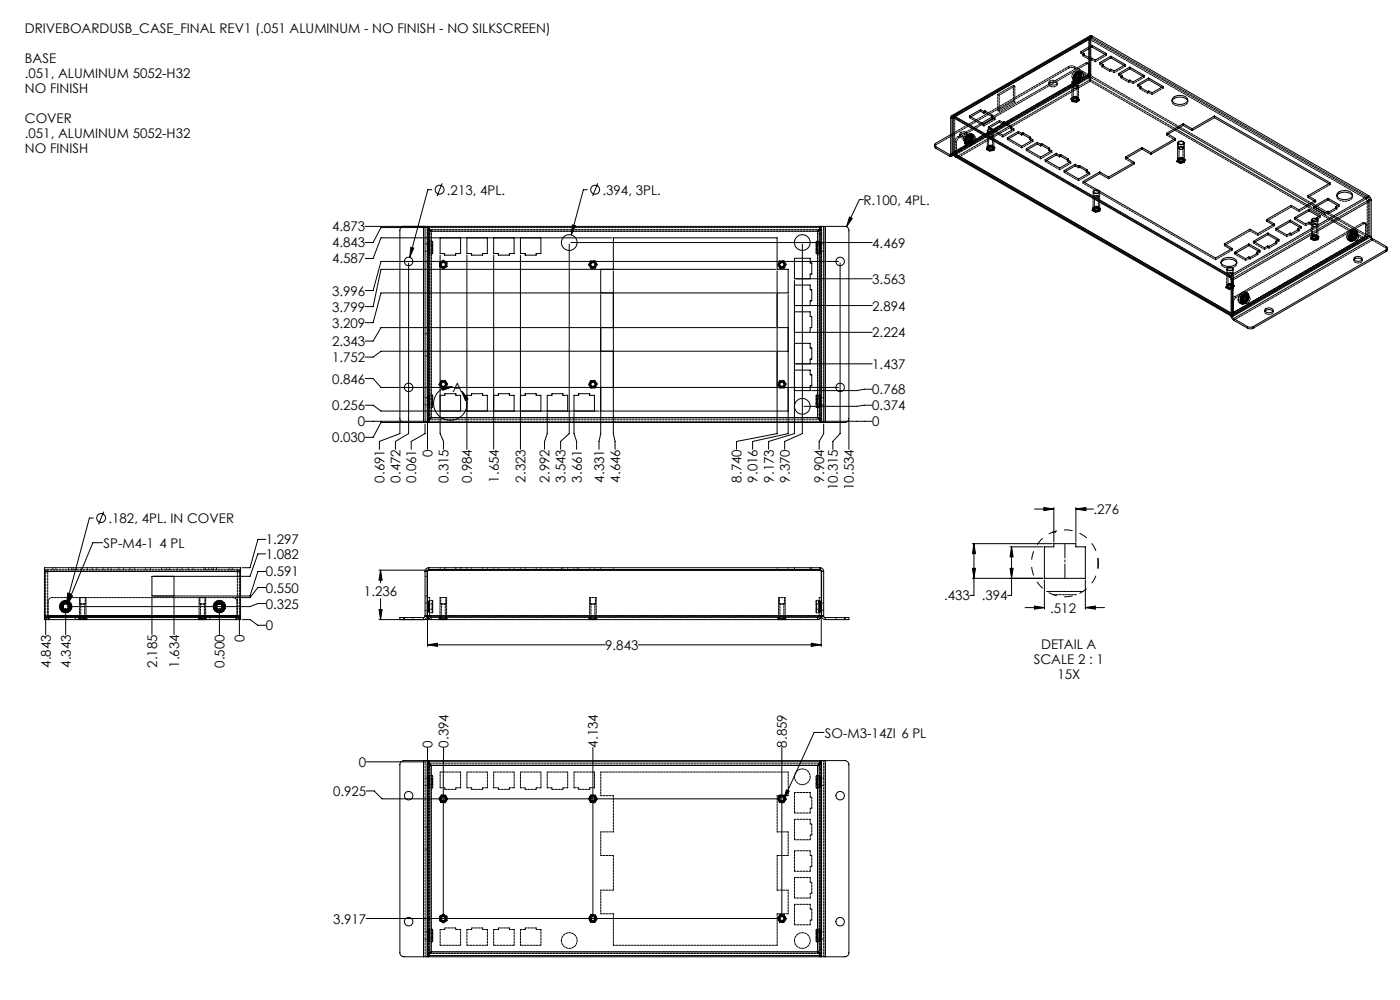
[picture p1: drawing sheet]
<svg xmlns="http://www.w3.org/2000/svg" width="889mm" height="635mm" viewBox="0 0 889 635" stroke-linecap="round" stroke-linejoin="round" font-family="sans-serif">
<defs><g id="words">
<g font-size="8.5">
<text x="16" y="21">DRIVEBOARDUSB_CASE_FINAL REV1 (.051 ALUMINUM - NO FINISH - NO SILKSCREEN)</text>
<text x="16" y="40">BASE</text>
<text x="16" y="50">.051, ALUMINUM 5052-H32</text>
<text x="16" y="59">NO FINISH</text>
<text x="16" y="78">COVER</text>
<text x="16" y="87">.051, ALUMINUM 5052-H32</text>
<text x="16" y="97">NO FINISH</text>
<text x="284" y="124">.213, 4PL.</text>
<text x="383" y="124">.394, 3PL.</text>
<text x="548" y="130">R.100, 4PL.</text>
<text x="211" y="147">4.873</text>
<text x="211" y="157">4.843</text>
<text x="554" y="157">4.469</text>
<text x="211" y="167">4.587</text>
<text x="554" y="180">3.563</text>
<text x="211" y="188">3.996</text>
<text x="211" y="198">3.799</text>
<text x="554" y="197">2.894</text>
<text x="211" y="208">3.209</text>
<text x="554" y="214">2.224</text>
<text x="211" y="220">2.343</text>
<text x="211" y="230">1.752</text>
<text x="554" y="234">1.437</text>
<text x="211" y="244">0.846</text>
<text x="287" y="249">A</text>
<text x="554" y="250">0.768</text>
<text x="211" y="261">0.256</text>
<text x="554" y="260">0.374</text>
<text x="227" y="271">0</text>
<text x="554" y="271">0</text>
<text x="211" y="281">0.030</text>
<text x="275" y="290" transform="rotate(-90 275 290)">0</text>
<text x="244" y="306" transform="rotate(-90 244 306)">0.691</text>
<text x="254" y="306" transform="rotate(-90 254 306)">0.472</text>
<text x="264" y="306" transform="rotate(-90 264 306)">0.061</text>
<text x="285" y="306" transform="rotate(-90 285 306)">0.315</text>
<text x="300" y="306" transform="rotate(-90 300 306)">0.984</text>
<text x="317" y="306" transform="rotate(-90 317 306)">1.654</text>
<text x="334" y="306" transform="rotate(-90 334 306)">2.323</text>
<text x="349" y="306" transform="rotate(-90 349 306)">2.992</text>
<text x="359" y="306" transform="rotate(-90 359 306)">3.543</text>
<text x="369" y="306" transform="rotate(-90 369 306)">3.661</text>
<text x="384" y="306" transform="rotate(-90 384 306)">4.331</text>
<text x="394" y="306" transform="rotate(-90 394 306)">4.646</text>
<text x="471" y="306" transform="rotate(-90 471 306)">8.740</text>
<text x="481" y="306" transform="rotate(-90 481 306)">9.016</text>
<text x="491" y="306" transform="rotate(-90 491 306)">9.173</text>
<text x="501" y="306" transform="rotate(-90 501 306)">9.370</text>
<text x="523" y="306" transform="rotate(-90 523 306)">9.904</text>
<text x="532" y="311" transform="rotate(-90 532 311)">10.315</text>
<text x="542" y="311" transform="rotate(-90 542 311)">10.534</text>
<text x="694" y="326">.276</text>
<text x="69" y="332">.182, 4PL. IN COVER</text>
<text x="66" y="348">SP-M4-1</text>
<text x="101" y="348">4 PL</text>
<text x="169" y="346">1.297</text>
<text x="169" y="355">1.082</text>
<text x="169" y="366">0.591</text>
<text x="169" y="376">0.550</text>
<text x="231" y="378">1.236</text>
<text x="600" y="381">.433</text>
<text x="623" y="381">.394</text>
<text x="169" y="386">0.325</text>
<text x="667" y="389">.512</text>
<text x="169" y="400">0</text>
<text x="155" y="408" transform="rotate(-90 155 408)">0</text>
<text x="384" y="413">9.843</text>
<text x="661" y="412">DETAIL A</text>
<text x="32" y="424" transform="rotate(-90 32 424)">4.843</text>
<text x="45" y="424" transform="rotate(-90 45 424)">4.343</text>
<text x="100" y="424" transform="rotate(-90 100 424)">2.185</text>
<text x="114" y="424" transform="rotate(-90 114 424)">1.634</text>
<text x="143" y="424" transform="rotate(-90 143 424)">0.500</text>
<text x="656" y="422">SCALE 2 : 1</text>
<text x="671" y="431">15X</text>
<text x="524" y="468">SO-M3-14ZI 6 PL</text>
<text x="275" y="475" transform="rotate(-90 275 475)">0</text>
<text x="285" y="475" transform="rotate(-90 285 475)">0.394</text>
<text x="380" y="475" transform="rotate(-90 380 475)">4.134</text>
<text x="500" y="475" transform="rotate(-90 500 475)">8.859</text>
<text x="228" y="487">0</text>
<text x="212" y="505">0.925</text>
<text x="212" y="586">3.917</text>
</g>
</g></defs>
<g fill="none" stroke="#000" stroke-width=".63">
<path d="M688 34v1M691 31v6M693 29l10 5-8 4-2-1-5-3M693 29l-7 4 2 1M693 30l9 5M693 29v1M693 30l-6 3M693 23h-1l-88 51M693 23l176 101M693 23l-88 51M705 36l10 5-8 4-2-1-5-3M705 36l-7 4 2 1"/>
<path d="M705 36v1M705 37l9 5M705 37l-6 3M700 41v1M712 48v1M717 43l10 5-7 4-3-1-5-3M717 43l-7 4 2 1M717 43v1M717 44l9 4M717 44l-6 3M724 55v1M729 50l10 5-7 4-3-1-5-3"/>
<path d="M729 50l-7 4 2 1M729 51l9 4M729 50v1M729 51l-6 3M604 75h1M604 75v23M605 75v23M605 74a1 1 0 0 0-1 0 1 1 0 0 0 0 1M605 75h.1M605 74l176 101M605 75l176 101M605 74v1"/>
<path d="M623 70l2 1M623 70l-7 4 9 5 7-4-2-1M623 70v1M623 71l-7 3M623 71l2 1M625 71v1M625 70l5 3v1M625 70v1M625 71l5 3M630 74v1h1M630 74l-7 4M630 75l-6 4"/>
<path d="M635 77l-7 4 9 5 7-4-2-1M635 77l2 1M635 78l2 1M635 77v1M635 78l-6 3M637 78v1M638 77l4 3v1M638 77l-1 1M638 77v1M638 78l4 3M638 78l-1 1M639 79l-7 4"/>
<path d="M744 64a6 6 0 0 1 10 0M745 62a6 6 0 0 1 9 1 6 6 0 0 1-9 2 2 2 0 0 1 0-3zM751 79l-10 6 5 3M751 79l6 3M751 80l-9 5M751 79v1M751 80l6 3M771 74l74 42-14 8M771 74l-14 8M771 74v1M771 75l73 42M771 75l-14 8"/>
<path d="M593 92v1l1 1M594 93l9 5M594 94l9 5M594 93v1M603 98v1M604 98h-1M604 86l-10 5a1.1 1.1 0 0 0-1 1 1.1 1.1 0 0 0 1 1M604 98h1M605 98a1 1 0 0 1-1 1 1 1 0 0 1-1 0M605 98l2 2 175 101M605 98h.1M605 98l177 102"/>
<path d="M606 98l-2 1M630 82l1 1M641 80l-7 4M642 81v1h1M647 83l-7 5 9 5 7-4-2-1M647 83l2 2M647 83v2M647 85l-6 3M647 85l2 1M649 85v1M649 84l5 3v1M649 84v1"/>
<path d="M649 85l5 3M654 88v1h1M659 90l-7 4 9 6 7-4-2-2M659 90l2 2M659 90v1M659 91l-6 4M659 91l2 2M661 92v1M662 91l5 3h-1M662 91l-1 1M662 91v1M662 92l4 3"/>
<path d="M662 92l-1 1M666 94v2h1M671 97l-7 4 9 6 7-4-2-2M671 97l2 2M671 97v1M671 98l-6 4M671 98l2 2M673 99v1M674 98l4 3M674 99l4 3M674 98l-1 1M674 98v1"/>
<path d="M674 99l-1 1M725 94l6 3M725 94l-10 6 5 3M725 94v1M725 95l-9 5M725 95l6 3M731 97v1M746 88l-15 9M746 88v1l-15 9M747 82l83 48M748 91v10a2.4 2.4 0 0 0 4 0v-10M748 90a1.9 1.9 0 0 1 2-1 1.9 1.9 0 0 1 2 2 1.9 1.9 0 0 1-3 1 1.9 1.9 0 0 1-1-2z"/>
<path d="M748 81l84 48M749 90a1.5 1.5 0 0 1 1 0 1.5 1.5 0 0 1 1 1 1.5 1.5 0 0 1-2 1 1.5 1.5 0 0 1 0-2zM757 82v1M281 116l-3 8M380 116l-4 8M678 101v1l1 1M683 104l-7 4 9 6 7-4-2-2M683 104l2 1M683 104v1M683 105l-6 4M683 105l2 2M685 105v2"/>
<path d="M686 105l5 3h-1M686 105h-1M686 105v1M686 106l4 3M686 106l-1 1M690 108v1l1 1M698 109l-10 6 84 49 10-6-5-3M698 109l6 3M698 109v1M698 110l-9 6M698 110l6 3M704 112v1"/>
<path d="M720 103l-16 9M720 103v1l-16 9M274 120h-2l-12 43M373 120h-3l-7 29M539 138l2 1-3 5zM548 127h-2l-8 17M697 121h1M804 139l5 3-10 6-5-3-17 10M804 139v1l4 3M819 140l-9 5 7 4 2-1h1l5-3h-1M819 140l7 4-2 1M819 140v1"/>
<path d="M831 124l4 3-10 6-5-3-16 9M831 124v1l4 3M831 133l-9 5 7 4 2-1h1l5-2-1-1M831 133l7 4-2 1M831 133v1M831 134l-8 5M831 134l6 3M833 140v1M835 132l7 3M836 139a1.3 1.3 0 0 0-2 0 1.3 1.3 0 0 0 0 1M836 139a1.9 1.9 0 0 0-2-1 1.9 1.9 0 0 0-1 2v1M836 138v1"/>
<path d="M843 126l-9 5 7 4 2-1h1l5-2-1-1M843 126l7 4-2 1M843 127l-8 5M843 126v1M843 127l6 4M848 131v1M849 124a6 6 0 0 1 10 0M850 122a6 6 0 0 1 9 2 5 5 0 0 1-8 2l-2-2zM869 124l2 3M869 124l-88 51M871 127l-88 51M871 127v23"/>
<path d="M256 144a2.5 2.5 0 0 0-2 2v120a2.5 2.5 0 0 0 2 2h13M261 157l2 1-3 5zM269 144h1M269 144h-37M269 144v124M270 144h2M270 144v124M271 144h-29l-5 10h-5M272 144h249M272 144v124M279 151v10h3v1h7v-1h3v-10M296 151v10h3v1h7v-1h3v-10"/>
<path d="M313 151v10h3v1h7v-1h3v-10M330 151v10h3v1h7v-1h3v-10M361 155v120l-5 5v5M362 154h192M363 143h2l-2 6zM388 151h-146l-5 13h-5M509 155v120l-11 5v5M521 144h2M521 144v124M523 144h1M523 144v124M524 144h13a2.5 2.5 0 0 1 2 2v120a2.5 2.5 0 0 1-2 2h-13"/>
<path d="M524 144v124M777 155v1l5 2M793 155l-9 5 7 4 2-1h1l5-2-1-1M793 155l7 4-2 1M793 155v1M793 156l-8 5M793 156l6 3M805 148l-9 5 7 4 2-1 1 1 5-3-1-1M805 148l7 4-2 1M805 149l-8 5M805 148v1M805 149l6 4"/>
<path d="M810 153v1M819 141l-8 5M819 141l6 3M824 145v1M861 149h1a2.3 2.3 0 0 1 1 2 2.3 2.3 0 0 1-3 2v-1zM861 149l-1 2M861 149v2l-1 1M862 149l-1 2-1 1M871 150v1M871 150l-88 51M871 151l9 6a1.1 1.1 0 0 1 1 1 1.1 1.1 0 0 1-1 1M871 151l-88 51"/>
<path d="M880 159l-84 48M880 159v1M880 160l-84 48M881 158v1l-1 1M259 167v108l-8 5v5M279 162v113l3 5v5M296 162v123M313 162v123M330 162v123M381 171v15M389 171v-20h104v20h7v15h-7M389 172v103l2 5v5"/>
<path d="M492 171h-250l-5 24h-5M493 172v103l-25 5v5M504 178v97l-16 5v5M514 177v-3h1v-7h-1v-3h-10v13h50M532 166h-290l-5 19h-5M533 167v108l-4 5v5M775 167a6 6 0 0 1 10 0M776 165a6 6 0 0 1 9 1 6 6 0 0 1-8 2 2 2 0 0 1-1-3zM781 175l2 3M781 176l1 1M781 175v1M782 177l1 1"/>
<path d="M782 177v24M783 178v23M798 160v1M860 165a4 4 0 0 1 5 0M860 164a3 3 0 0 1 5 1 3 3 0 0 1-5-1zM381 187v88l-1 5v5M492 186h-250l-5 19h-5M500 187v88l-22 5v5M504 198h10v3h1v7h-1v3h-10M504 194h50M504 181h10v3h1v7h-1v3M792 189h1a2.3 2.3 0 0 1 0 2 2.3 2.3 0 0 1-2 2v-2z"/>
<path d="M792 189l-1 2M792 189v1l-1 2M793 189v2l-2 1 1-1 1-2M803 198a4 4 0 0 1 5 0M803 196a3 3 0 0 1 5 1 3 3 0 0 1-5 0zM492 208h-250l-5 9h-5M493 208h7M504 218h10v3h1v7h-1v3M515 211h39M782 201v1l1 1M782 201h1M782 201h.1"/>
<path d="M783 201v1M783 202l9 5M783 202v1M783 203l9 5M792 207l2 1 2-1M792 208l2 1 2-1M792 207v1M796 207v1M492 223h-250l-5 4h-5M493 223h7M504 235h10v3h1v7h-1v3h-10M504 231h50"/>
<path d="M232 257h5l5 4h138M232 240h5l5 6h290M279 251h3v-1h7v1h3v10M281 246h6l-6 2zM287 246a11 11 0 0 0-11 12 11 11 0 0 0 15 7 11 11 0 0 0 2-17M293 248l4 5-1 1zM296 251h3v-1h7v1h3v10M313 251h3v-1h7v1h3v10M330 251h3v-1h7v1h3v10M496 246h1zM554 257l-10 1h-34M554 247h-5l-5 1h-29"/>
<path d="M232 268h39M254 267v8l-13 5v5M255 268h-13l-5 10h-5M269 268h1M270 268h2M270 269v6l-9 5v5M271 267v18M272 268h249M347 261v-10h3v-1h7v1h3v10M347 262v13l-1 5v5M364 261v-10h3v-1h7v1h3v10M364 262v13l2 5v5"/>
<path d="M381 261h119M521 268h2M521 268h33M523 268h1M523 269v6l-3 5v5M539 267v18M59 329h-2l-15 54M66 325l-3 8M657 323h12M663 322l6 1-6 1zM669 322v22M683 323l7-1v2z"/>
<path d="M683 322v22M683 323h11M65 345h-6l-16 39M169 352h-5l-5 14h-63v12h63l5-15h5M169 343h-5l-5 18h-5M617 345h51M618 345l1 7h-1zM618 345v33h-2M641 347h21M642 347l1 7h-2zM642 347v31h-2M663 347h6v-2h14v2h6v20h-26z"/>
<path d="M697 355v6M28 363v-2h125v2M28 363h125M28 363v28M43 377h2l-3 6zM44 378h2l-3 6zM96 379v24M110 379v24M110 366v12M153 363v28M169 373h-5l-5 6h-10M241 362h30"/>
<path d="M242 362l1 6h-2zM242 362v8M270 363v28M270 363h1M271 363v28M272 361a2.4 2.4 0 0 0-2 2M272 362l-1 1M272 361h249M272 361v1M272 362h249M521 361a2.3 2.3 0 0 1 2 2M521 362l1 1"/>
<path d="M521 361v1M522 363h1M522 363v28M523 363v28M617 367h45M618 361h1l-1 6zM641 361h2l-1 6zM663 368v19M689 368v19M28 392h3M28 392v1h3M28 391v1"/>
<path d="M28 391h125M29 392v11M31 393h119M31 392h119M31 392v1M42 386v17M139 386v17M150 392h3M150 392v1M152 392v11M153 392v1h-3M153 391v1"/>
<path d="M154 393h5l5 4h5M169 383h-5l-5 2h-116M241 387h2l-1 6zM241 393h32M242 380v13M254 392h2v1h-2zM256 392h13M270 391l-1 1M270 391h1M271 391a2.3 2.3 0 0 1-2 2v-1M271 392v18M271 391v-28l1-1h248l1 1v28"/>
<path d="M271 391l3 2M271 391l1 2h2M271 391h.1M271 391h250M274 393h245M521 392v18M521 391l-2 2M521 391v2h-2M521 391h.1M522 391a2.3 2.3 0 0 0 2 2M522 391h1M523 391l1 1"/>
<path d="M524 393h13M524 392v1M524 392h13M537 392h2v1h-2M537 392v1M651 386h12M657 385l6 1-6 1zM689 386l7-1v2zM689 386h12M271 409l7-1v2zM271 409h113M405 409h116"/>
<path d="M515 408l6 1-6 1zM271 475v10l3 1M282 475l-1 107M376 475v107M496 475v107M523 465h-6l-19 43M233 484h37M269 483h-13a2.5 2.5 0 0 0-2 3v119a2.6 2.6 0 0 0 2 3h13M269 483h2M269 483v125M271 483h1M271 483v125"/>
<path d="M271 485l3 1M271 485v120M271 485h2M272 483v1M272 485h.1M272 483h249M273 485l1 1M274 486h.1M274 486v118M274 486h245M519 486h.1M519 486v118"/>
<path d="M520 485h1M521 483h1M521 483v1M521 485h.1M521 485l-2 1M521 484v1l-2 1M521 484l-2 2M521 484h-250l3 2M521 485v120M522 483h2M522 483v125M524 483h13a2.5 2.5 0 0 1 2 3v119a2.6 2.6 0 0 1-2 3h-13"/>
<path d="M524 483v125M233 502h5l5 5h252M280 505h3l1 2-1 3h-3l-1-3zM375 505h3l1 2-1 3h-3l-1-3zM495 505h3l1 2-1 3h-3l-1-3zM499 502h2l-3 6zM233 583h262M279 582l2-2 3 2v3l-3 1-2-1zM375 581h3l1 2-1 3h-3l-1-3zM495 581h3l1 2-1 3h-3l-1-3zM269 608h2M271 608h1"/>
<path d="M271 607h250M271 605h2M272 605h.1M272 607v1M272 608h249M274 604h.1M274 604l-3 3M274 604l-3 1v2M274 604l-3 1M274 604l-1 1M274 604h245M519 604h.1"/>
<path d="M519 604l2 3M519 604l2 1v2M519 604l2 1M519 604l1 1M520 605h1M521 608h1M521 605h.1M521 607v1M522 608h2"/>
<circle cx="279" cy="120" r="2.8"/>
<circle cx="378" cy="120" r="2.8"/>
<circle cx="361" cy="154" r="5"/>
<circle cx="509" cy="154" r="5"/>
<circle cx="259" cy="166" r="2.7"/>
<circle cx="533" cy="166" r="2.7"/>
<circle cx="259" cy="246" r="2.7"/>
<circle cx="509" cy="258" r="5"/>
<circle cx="533" cy="246" r="2.7"/>
<circle cx="64" cy="329" r="2.8"/>
<circle cx="42" cy="385" r="1.6"/>
<circle cx="42" cy="385" r="2"/>
<circle cx="42" cy="385" r="2.3"/>
<circle cx="139" cy="385" r="2"/>
<circle cx="139" cy="385" r="1.6"/>
<circle cx="139" cy="385" r="2.3"/>
<circle cx="259" cy="505" r="2.7"/>
<circle cx="281" cy="507" r="2.1"/>
<circle cx="281" cy="507" r="1.3"/>
<circle cx="376" cy="507" r="2.1"/>
<circle cx="376" cy="507" r="1.3"/>
<circle cx="496" cy="507" r="1.3"/>
<circle cx="496" cy="507" r="2.1"/>
<circle cx="533" cy="505" r="2.7"/>
<circle cx="259" cy="585" r="2.7"/>
<circle cx="281" cy="583" r="2.1"/>
<circle cx="281" cy="583" r="1.3"/>
<circle cx="376" cy="583" r="2.1"/>
<circle cx="376" cy="583" r="1.2"/>
<circle cx="496" cy="583" r="1.2"/>
<circle cx="496" cy="583" r="2.1"/>
<circle cx="533" cy="585" r="2.7"/>
</g>
<path d="M676 345v22" fill="none" stroke="#000" stroke-width=".63" stroke-dasharray="15.2 1.3 1.3 1.3" stroke-dashoffset="6.1"/>
<g fill="#000">
<path d="M281 246h6l-6 2zM293 248l4 5-1 1z"/>
<path d="M44 378h2l-3 6zM499 502h2l-3 6z"/>
<path d="M515 408l6 1-6 1zM271 409l7-1v2zM241 387h2l-1 6zM242 362l1 6h-2zM261 157l-1 6 3-5zM363 143v6l2-6zM539 138l-1 6 3-5zM43 377l-1 6 3-6zM657 385l6 1-6 1zM689 386l7-1v2zM683 323l7-1v2zM663 322l6 1-6 1zM642 347l1 7h-2zM641 361h2l-1 6zM618 345l1 7h-1zM618 361h1l-1 6z"/>
</g>
<g fill="none" stroke="#000" stroke-width=".63" stroke-dasharray="1.3 .6" stroke-dashoffset=".6">
<path d="M688 35l5 3M692 24v-1M634 60l9-6M682 49v1a2.3 2.3 0 0 1-1-3 2.3 2.3 0 0 1 2-2l1 1v2l-2 1M683 50a2.3 2.3 0 0 1-1-2 2.3 2.3 0 0 1 2-2l1 1v1l-2 2M686 47a2.5 2.5 0 0 1-1 3 2.5 2.5 0 0 1-3 0 3 3 0 0 1 3-4l1 1M692 48v-23M692 48v4M700 42l5 3M712 49l5 3M724 56l5 3M606 75v23"/>
<path d="M635 60l9-5M643 64l-9 6M644 65l-9 6M609 100h-2M613 89a2.3 2.3 0 0 1-1-2 2.3 2.3 0 0 1 2-2l1 1v1l-2 2M614 90a2.3 2.3 0 0 1-1-3 2.3 2.3 0 0 1 2-1l1 1-2 3M615 86a2.6 2.6 0 0 1 2 3 2.6 2.6 0 0 1-3 2 2.5 2.5 0 0 1-1-3 2.5 2.5 0 0 1 2-2M688 116l84 49M820 131l5 3M844 136l5-3M270 160h1M271 155h-1"/>
<path d="M271 146v-2M271 146h2M271 160h2M273 146v-2M273 149h-2M273 154h-2M520 146h2M520 160h2M520 146v-2M522 146v-2M522 149h-2M522 154h-2"/>
<path d="M522 160h1M523 155h-1M794 147l5 2M806 158l5-3M820 149l5-2M832 142l5-2M858 151v1a2.4 2.4 0 0 0 3 0 2.4 2.4 0 0 0 1-3l-1-1a2.4 2.4 0 0 0-2 0 2.4 2.4 0 0 0-1 3M858 151l1 1h1M866 152l3-2M868 150v-23M869 150v-23M782 177v23"/>
<path d="M783 177v23M794 165l5-3M782 199l85-48M783 200l-1-1M791 191l2-2-1-1a2.8 2.8 0 0 0-3 1 2.8 2.8 0 0 0 0 3l2-1M271 212h-1M783 200l84-48M271 226h-1M270 257h1M271 252h-1M271 258h2M272 255v-2"/>
<path d="M272 257v-2M273 252h-2M520 258h2M522 252h-2M522 257h1M523 252h-1M271 266v2M271 263h2M273 266v2M273 266h-2M520 263h2M520 266v2"/>
<path d="M522 266v2M522 266h-2M30 363h-1M30 362h-1M34 360v2M36 362v-2M44 362v-2M46 362v-2M47 362v-2M49 362v-2M52 362v-2M56 362v-2"/>
<path d="M59 362v-2M62 362v-2M66 362v-2M69 362v-2M71 362v-2M76 362v-2M79 362v-2M83 362v-2M86 362v-2M93 362v-2M96 362v-2M103 362v-2"/>
<path d="M106 362v-2M108 362v-2M113 362v-2M116 362v-2M120 362v-2M123 362v-2M130 362v-2M131 362v-2M131 379h-4M133 362v-2M135 362v-2M136 362v-2"/>
<path d="M138 360v2M146 362v-2M148 362v-2M151 363h1M151 362h1M270 363h1M271 366h-1M271 378h-1M271 379h2M272 362v-2M279 362v-2M282 362v-2"/>
<path d="M289 362v-2M292 362v-2M296 362v-2M299 362v-2M306 362v-2M309 362v-2M313 362v-2M316 362v-2M323 362v-2M326 362v-2M330 362v-2M333 362v-2"/>
<path d="M340 362v-2M343 362v-2M347 362v-2M350 362v-2M356 360v2M357 362v-2M360 362v-2M364 362v-2M366 362v-2M367 362v-2M374 362v-2M377 362v-2"/>
<path d="M381 362v-2M389 362v-2M493 362v-2M500 362v-2M504 362v-2M504 360v2M514 362v-2M515 362v-2M520 379h2M521 360v2M522 363h1M688 376h-23"/>
<path d="M29 391h1M31 393v-1M38 385a4 4 0 0 0 5 4 4 4 0 0 0 1-7 4 4 0 0 0-6 2v1M48 392v1M50 392v1M53 393v-1M55 393v-1M126 392v1M128 392v1M131 393h-4M131 393v-1M133 393v-1"/>
<path d="M139 381a4 4 0 0 0-3 6 4 4 0 0 0 6 1 4 4 0 0 0-2-7h-1M150 392v1M151 391h1M256 393v-1M257 392v1M262 393v-1M269 392v1M270 387h1M271 391h-1M271 383h-1M271 382h2M271 388h2"/>
<path d="M273 391h-2M273 382h-2M274 392v1M279 392v1M283 393h1M284 393v-1M374 392v1M378 393h1M379 393v-1M494 392v1M498 393h1M499 393v-1"/>
<path d="M519 382v7M519 393v-1M520 382h2M520 388h2M522 391h-2M522 382h-2M522 387h1M523 391h-1M523 383h-1M524 393v-1M531 392v1M536 393v-1"/>
<path d="M537 392v1M270 499h1M271 494h-1M271 488h2M271 499h2M273 485v-1M273 494h-2M274 496v-4M520 488h2M520 499h2M520 485v-1M521 497v1"/>
<path d="M522 494h-2M522 499h1M523 494h-1M274 500v-4M493 505v23M271 539h-1M271 525h-1M389 528v-23M270 596h1M271 592h-1M271 597h2M273 591h-2"/>
<path d="M520 597h2M522 591h-2M522 596h1M523 592h-1M273 605v2M273 603h-2M520 605v2M522 603h-2"/>
</g>
<g fill="none" stroke="#000" stroke-width=".63" stroke-dasharray="1.3 .6">
<path d="M688 35h.1M681 52v11M681 52v3M681 50h1M681 51h1M682 50h.1M682 50v1M682 50h-1M682 49h.1M682 51h.1M682 51h-1M682 48h.1"/>
<path d="M682 48v-1M682 47v1M682 47h1M682 52h.1M682 52v-1M682 48v1M682 51v1M682 52l1-1M682 48l1-1M682 52h1M683 47h.1M683 52h-1"/>
<path d="M683 52h.1M683 47l-1 1M683 51v1M683 50h.1M683 51h.1M683 47v-1M683 52v-1M683 47h1M683 52h1M683 46l1 1M683 46v1M683 51l1 1"/>
<path d="M684 52h-1M684 47h-1M684 52h.1M684 46h.1M684 51h.1M684 51h1M684 55v-3M684 45l1 1M684 45h1M685 45v1M685 51h-1M685 47h.1"/>
<path d="M685 46h.1M685 46l-1-1M685 51h.1M685 46v-1M685 45h.1M685 51v-1M685 46h1M685 50h1M685 51l1-1M685 53l1-1M685 46l1-1M685 45l1 1"/>
<path d="M686 47l-1-1M686 46l-1-1M686 50h.1M686 46v-1M686 47h.1M686 48a2.4 2.4 0 0 1-1 2 2.4 2.4 0 0 1-3 0 3 3 0 0 1 3-4l1 2M686 45l-1 1M686 45v1M686 50v-1M686 46h.1M686 49h.1M686 45h.1"/>
<path d="M686 50h-1M686 49v1M686 48a2.4 2.4 0 0 1-1 2 2.4 2.4 0 0 1-2 0 3 3 0 0 1 3-3v1M686 49h1M686 46h1M686 46v1M686 48h.1M686 46l1 1M686 48h1M686 48v1M686 49v-1M686 47h1"/>
<path d="M686 47l1 1M686 47l1-1M687 47h.1M687 48v1M687 46h-1M687 49l-1-1M687 47l-1-1M687 48h.1M687 48l-1-1M687 46v1M687 47v1M687 47h-1"/>
<path d="M687 48v-1M688 48h.1M700 42h.1M712 49h.1M724 56h.1M680 63h.1M681 63h.1M681 65v-1M682 62h.1M683 65h.1M685 62h.1M685 63h.1"/>
<path d="M685 63v-11M685 64v-1M612 89l1 1M612 90l1 1M613 89v1M613 90h.1M613 90l-1-1M613 88v1M613 91h.1M613 90v1M613 89h.1M613 89v-1"/>
<path d="M613 91l-1-1M613 88h.1M613 88v-1M613 87h.1M613 87h1M613 92h.1M613 92v-1M613 91v1M613 87v1M613 92l1-1M614 87h.1M614 91l-1 1"/>
<path d="M614 91v1M614 87h-1M614 91h.1M614 90h.1M614 86h.1M614 92h.1M614 92v-1M614 92h-1M614 86v1M614 86h1M614 92l1-1M614 91l1 1"/>
<path d="M614 91h1M615 92h-1M615 86l-1 1M615 91v1M615 86h.1M615 92h.1M615 92l-1-1M615 86h1a2.5 2.5 0 0 1 1 3 2.5 2.5 0 0 1-3 2 2.4 2.4 0 0 1-1-3 2.4 2.4 0 0 1 2-2M615 91h.1M615 86h1a2.5 2.5 0 0 1 1 3 2.5 2.5 0 0 1-2 2 2.4 2.4 0 0 1-2-3 2.4 2.4 0 0 1 2-2M615 91h1M615 85h1"/>
<path d="M616 85h.1M616 91h-1M616 86h.1M616 85v1M616 85h-1M616 91h.1M616 91v-1M616 86v-1M616 90h.1M616 90v1M616 86h1M616 90h1"/>
<path d="M616 90l1-1M616 92h1M616 85l1 1M616 85h1M617 86l-1-1M617 90h.1M617 86v-1M617 87v-1M617 85l-1 1M617 85h.1M617 89v1M617 89h.1"/>
<path d="M617 86h.1M617 89v-1M617 85v1M617 89l-1 1M617 90v-1M617 89h1M617 86h1M617 88h.1M617 88l1 1M617 87h1M617 86l1 1M618 86h-1"/>
<path d="M618 89l-1-1M618 86v1M618 87v1M618 87h-1M618 87h.1M618 87l-1-1M618 88v-1M619 88h.1M626 95h.1M627 83v11M627 94h.1M627 93h.1"/>
<path d="M627 83v3M628 96h.1M629 82h1M630 93h.1M631 86v-3M631 83a2 2 0 0 1-2 1 2 2 0 0 1-2-1l2-1M631 94h.1M631 95h.1M631 94v-11M632 94h.1M748 91v3M752 94v-3"/>
<path d="M747 103v-1M748 101h.1M748 102h.1M748 101v1M749 104v-1M751 101v-1M752 102v-1M752 103h.1M752 101h.1M752 102h.1M753 102v-1M694 134v-1"/>
<path d="M694 122v10M694 133h.1M694 132h.1M694 132v1M695 122v3M696 135v-1M697 121h.1M697 132v-1M698 125v-3M698 121a2 2 0 0 1-2 2 2 2 0 0 1-2-1l3-1M698 133v-1M698 134h.1"/>
<path d="M698 132v-10M698 133h.1M699 133v-1M833 140v3M836 139h.1M848 132h.1M272 160h.1M272 159h.1M272 155h.1M272 156v-1M272 158h1M272 158h.1"/>
<path d="M272 157h1M272 157h.1M272 158v-1M272 156h1M272 157v-1M272 155h1M272 159h1M272 160h1M272 154h1M272 155v-1M272 154h.1M272 153h1"/>
<path d="M272 154v-1M273 155h-1M274 147h.1M275 159h.1M275 154l-1-1M275 155v1M518 159h.1M518 156v-1M519 153l-1 1M519 147h.1M520 160h1M521 157h-1"/>
<path d="M521 158h-1M521 157v1M521 157h.1M521 156h-1M521 156v1M521 156h.1M521 159h-1M521 159h.1M521 155h-1M521 155h.1M521 160h-1M521 160h.1"/>
<path d="M521 154h-1M521 154h.1M521 153h-1M521 153v1M521 155v1M810 154h.1M824 146h.1M832 152v-1M833 151h.1M833 150h.1M833 150v1M834 153v-1"/>
<path d="M834 141l2-1v-1M835 150v-1M836 143v-3M837 151v-1M837 152h.1M837 150v-10M837 151h.1M855 150v1M857 151v1M857 150v1M857 152h.1M857 152v-1"/>
<path d="M857 151h.1M857 151v-1M857 149v1M857 149h.1M857 150v-1M857 150h.1M857 152v1M857 153h1M857 150l1-1M857 153v-1M857 153h.1M857 151h1a2.2 2.2 0 0 0 2 0 2.2 2.2 0 0 0 1-2v-1a2.2 2.2 0 0 0-3 0 2.2 2.2 0 0 0-1 3"/>
<path d="M857 149l1-1M857 148v1M858 148h.1M858 149h-1M858 151a2.2 2.2 0 0 0 2 0 2.2 2.2 0 0 0 1-2v-1a2.2 2.2 0 0 0-2 0 2.2 2.2 0 0 0-1 3M858 153h.1M858 149h.1M858 148v1M858 148h-1M858 153h-1M858 149v-1M858 151v1"/>
<path d="M858 152h.1M858 146h.1M858 153h1M858 148l1-1M858 148v-1M858 148h1M859 153h.1M859 153h-1M859 147h-1M859 152h.1M859 147l-1 1M859 147h.1"/>
<path d="M859 148v-1M859 152v1M859 147h1M859 153h1M859 153v-1M859 147l1-1M860 147h.1M860 147h-1M860 153h-1M860 153l-1-1M860 152h.1M860 146v1"/>
<path d="M860 147v-1M860 146h.1M860 147l1-1M860 147h1M860 148a2.2 2.2 0 0 0-1 2 2.2 2.2 0 0 0 1 2M860 147v1M860 151h1M861 146v1M861 146l-1 1M861 151h-1M861 151h.1M861 148h-1"/>
<path d="M861 147h.1M861 147v-1M861 148h.1M861 146h.1M861 151v-1M861 150v1M861 147h1M861 149v1M861 150h.1M861 148h1M861 150v-1M861 149h1"/>
<path d="M862 148v-1M862 150h.1M862 150l-1-1M862 147l-1 1M862 150l-1 1M862 150h-1M862 148h.1M862 148h-1M862 147h-1M862 149h.1M862 149h-1M862 147v1"/>
<path d="M862 147h.1M272 161h1M272 161v-1M272 161h.1M274 161h1M518 161h1M521 161h-1M521 160v1M521 161h.1M779 171v10M779 171v3M783 174v-3"/>
<path d="M798 161h.1M778 183v-1M779 182h.1M779 181h.1M779 181v1M780 184v-1M782 181v-1M783 182v-1M783 183h.1M783 181v-10M783 182h.1M784 182v-1"/>
<path d="M786 190h.1M788 191h.1M788 192h.1M788 192v-1M788 190h.1M788 193l1-1M788 193v-1M788 189h.1M788 192v1M788 189l1-1M788 193h1M788 189h1"/>
<path d="M789 193l-1-1M789 192v1M789 192h-1M789 188l-1 1M789 193h.1M789 193h-1M789 188h.1M789 191v1M789 193v-1M789 189v-1M789 192h.1M789 186h.1"/>
<path d="M789 188h1M789 193h1M790 188h-1M790 187h.1M790 193h.1M790 192l-1 1M790 192h.1M790 193h-1M790 193v-1M790 192h1M790 186l1 1M791 192h-1"/>
<path d="M791 192h.1M791 187h.1M791 187l-1-1M791 186h-1M791 187v-1M791 191l1-2v-1a2.6 2.6 0 0 0-3 1 2.6 2.6 0 0 0 0 3l2-1M791 192l1-1M791 186v1M791 192v-1M791 188a2.2 2.2 0 0 0-1 2 2.2 2.2 0 0 0 1 2M791 186l1 1M791 186h.1"/>
<path d="M791 187l1-1M792 191h-1M792 187v-1M792 187h-1M792 187l-1-1M792 191h.1M792 188h.1M792 191v-1M792 191l-1 1M792 186v1M792 186h-1M792 187h.1"/>
<path d="M792 186h.1M792 188v-1M792 190v1M792 190h.1M792 187h1M792 189h1M792 188h1M793 187v1M793 187h-1M793 187h.1M793 189h.1M793 189h-1"/>
<path d="M793 187l-1 1M793 188h.1M793 188h-1M793 188v-1M782 201h.1M782 200v1M782 200h.1M272 257h.1M272 253h.1M272 257v-1M272 252h.1M272 254h1"/>
<path d="M272 254h.1M272 255h1M272 255v-1M272 255h.1M272 256h1M272 256v-1M272 253h1M272 257h1M272 252h1M272 258h1M272 258v-1M272 251h1"/>
<path d="M272 252v-1M272 258h.1M272 251h.1M272 259h1M272 259v-1M273 252h-1M274 259l1-1M275 256v1M275 251h-1M275 253h.1M518 258l1 1M518 257v-1"/>
<path d="M518 253h.1M519 251h-1M520 257h1M521 254h-1M521 255h-1M521 254v1M521 256h-1M521 255v1M521 255h.1M521 256h.1M521 253h-1M521 253h.1"/>
<path d="M521 257h-1M521 257h.1M521 252h-1M521 252h.1M521 258h-1M521 258h.1M521 251h-1M521 251v1M521 259h-1M521 258v1M521 251h.1M521 256v1"/>
<path d="M274 265h.1M519 265h.1M127 379h-1M292 360h.1M292 362h.1M31 391h.1M50 393h.1M51 393h.1M51 383v1M52 393h.1M53 393h.1M54 384v-1"/>
<path d="M54 393h.1M54 383h-3M55 393h.1M126 393h.1M127 393h.1M127 393h-1M127 383v1M127 383h.1M127 384h.1M128 393h.1M129 393h.1M130 384v-1"/>
<path d="M131 393h.1M150 391h.1M271 391h.1M272 388h.1M272 387h.1M272 383h.1M272 382h.1M272 384v-1M272 385h1M272 384h1M272 385v-1M272 385h.1"/>
<path d="M272 386h1M272 386v-1M272 386h.1M272 383h1M272 387h1M272 388h1M272 382h1M272 383v-1M272 389h1M272 389v-1M272 381h1M272 382v-1"/>
<path d="M272 389h.1M273 383h-1M274 389h1M275 387h.1M275 382l-1-1M275 383v1M279 393h.1M280 393h.1M280 383v1M281 393h.1M283 384v-1M283 393h.1"/>
<path d="M283 383h-3M284 393h.1M374 393h.1M375 393h.1M375 383v1M378 384v-1M378 393h.1M378 383h-3M379 393h.1M494 393h.1M495 393h.1M495 383v1"/>
<path d="M498 384v-1M498 393h.1M498 383h-3M499 393h.1M518 382h.1M518 389v-7M518 389h1M518 387h.1M518 384v-1M519 381v1M519 381l-1 1M520 388h1"/>
<path d="M521 385h-1M521 386h-1M521 384h-1M521 387h-1M521 383h-1M521 388h-1M521 382h-1M521 389h-1M521 381h-1M521 384v1M521 385v1M521 385h.1"/>
<path d="M521 386h.1M521 383v1M521 387h.1M521 383h.1M521 388h.1M521 388v1M521 382h.1M521 389h.1M521 381v1M521 382v1M522 391h.1M272 499h.1"/>
<path d="M272 498h.1M272 494h.1M272 495v-1M272 497h1M272 496h1M272 497v-1M272 497h.1M272 495h1M272 496v-1M272 496h.1M272 494h1M272 498h1"/>
<path d="M272 499h1M272 493h1M272 494v-1M272 500h1M272 500v-1M272 493h.1M273 485h.1M273 494h-1M275 498h.1M275 493l-1-1M275 494v1M518 498h.1"/>
<path d="M518 495v-1M519 492l-1 1M520 485h.1M520 499h1M521 496h-1M521 496h.1M521 497h-1M521 497h.1M521 496v1M521 498h-1M521 497v1M521 495h-1"/>
<path d="M521 495h.1M521 499h-1M521 498v1M521 494h-1M521 494h.1M521 499h.1M521 493h-1M521 500h-1M521 499v1M521 493h.1M521 500h.1M521 498h.1"/>
<path d="M521 494v1M272 500h.1M274 500h1M289 501h-7M306 501h-7M323 501h-7M340 501h-7M357 501h-7M374 501h-7M500 505h-7M515 506v7M518 500h1"/>
<path d="M493 528h7M515 523v7M500 543h-7M515 543v7M493 565h7M515 560v7M515 577v7M272 597h.1M272 596h.1M272 592h.1M272 591h.1M272 595h1"/>
<path d="M272 595h.1M272 594h1M272 595v-1M272 593h1M272 594v-1M272 593h.1M272 596h1M272 592h1M272 597h1M272 591h1M272 598h1M272 598v-1"/>
<path d="M272 590h1M272 591v-1M272 592v-1M273 592h-1M274 598h1M275 596h.1M275 590h-1M275 592h.1M282 589h7M289 590h3M299 589h7M316 589h7"/>
<path d="M333 589h7M500 580h-7M518 598h1M518 596h.1M518 592h.1M519 598h.1M519 590h-1M520 597h1M521 594h-1M521 595h-1M521 594v1M521 594h.1"/>
<path d="M521 593h-1M521 593v1M521 593h.1M521 596h-1M521 596h.1M521 592h-1M521 592h.1M521 597h-1M521 597h.1M521 591h-1M521 591h.1M521 598h-1"/>
<path d="M521 597v1M521 590h-1M521 590v1M521 598h.1M521 591v1M273 605h.1M520 605h.1"/>
</g>
<g fill="none" stroke="#000" stroke-width=".63" stroke-dasharray="1.3 .6" stroke-dashoffset="-.1">
<path d="M692 52l-1-4M606 97l3 3M609 100l83-48M752 101a2.4 2.4 0 0 0-4 0M836 139h1a1.9 1.9 0 0 1-1 2 1.9 1.9 0 0 1-3 0M271 144l3 3M272 160v-5M272 159v-3M275 159v-3M275 154v7M518 156v3M519 147h-245"/>
<path d="M519 147l3-3M521 156v3M521 155v5M866 151l-84 48M870 150l1 3M518 161v-7M275 251v7M495 242a2.1 2.1 0 0 1 3 1 2.1 2.1 0 0 1-1 3M518 253v3M521 253v3M521 252v5M274 265l-3 3"/>
<path d="M519 265h-245M522 268l-3-3M151 363v28M152 363v28M684 378h-15M29 391v-28M30 391v-28M31 391v-9M150 391v-9M272 388v-6M272 387v-3M273 391v-9"/>
<path d="M275 387v-3M275 382v7M518 384v3M519 392h-245M520 391h-247M520 391v-9M521 384v3M521 382v6M272 499v-5M272 498v-3M275 498v-3M279 490h13"/>
<path d="M296 490h13M313 490h13M330 490h13M347 490h13M364 490h13M519 486h-245M504 516v-13M518 500v-7M504 533v-13M504 553v-13M504 570v-13M272 597v-6"/>
<path d="M272 596v-4M275 596v-4M275 590v8M504 587v-13M518 598v-8M518 592v4M521 592v4M521 591v6M292 600h-13M309 600h-13M326 600h-13M343 600h-13"/>
<path d="M519 604h-245"/>
</g>
<g fill="none" stroke="#000" stroke-width=".63" stroke-dasharray="1.3 .6" stroke-dashoffset=".4">
<path d="M686 34l2 1M688 35h.1M693 38h.1M695 39l8-4M682 55v8M682 53l2-1a1.5 1.5 0 0 0-1-1 1.5 1.5 0 0 0-2 1l1 1M684 55a1 1 0 0 1-1 1 1 1 0 0 1-1-1h2M684 55a1.5 1.5 0 0 1-1 1 1.5 1.5 0 0 1-2-1h3M685 48v1l-2 1a1.9 1.9 0 0 1 0-2 1.9 1.9 0 0 1 2-1v1M687 49l-1 2h-1a1.9 1.9 0 0 1 0-2 1.9 1.9 0 0 1 2-1v1M691 48a1 1 0 0 0 1 0 1 1 0 0 0 1-1M691 48l1 3"/>
<path d="M698 41l2 1M700 42h.1M705 45h.1M705 45l3 1M708 46l7-4M710 48l2 1M712 49h.1M717 52h.1M717 52l3 1M720 53l7-4M722 55l2 1M724 56h.1"/>
<path d="M729 59h.1M729 59l3 1M630 75v-1M630 74h.1M684 63a1 1 0 0 1-1 1 1 1 0 0 1-1-1h2M684 63v-8M684 62l1 1a1.9 1.9 0 0 1-2 1 1.9 1.9 0 0 1-2-1l1-1h2M684 62h1a1.9 1.9 0 0 1-2 2 1.9 1.9 0 0 1-2-2h1h2M732 60l7-4M594 92l85-49M615 87v-1a1.9 1.9 0 0 1 1 3 1.9 1.9 0 0 1-3 1l1-2 1-1M617 88a1.9 1.9 0 0 1 1 2 1.9 1.9 0 0 1-3 1l1-2 1-1"/>
<path d="M625 80l7-4M626 95l2 1M628 86v8M629 84h1a1.3 1.3 0 0 0-1-2 1.3 1.3 0 0 0-1 1l1 1M629 86h1a1 1 0 0 1-1 1 1 1 0 0 1-1-1h1M629 94h1a1 1 0 0 1-1 1 1 1 0 0 1-1-1h1M629 85l1 1a1.3 1.3 0 0 1-1 1 1.3 1.3 0 0 1-1-1l1-1M629 93h2a1.9 1.9 0 0 1-2 2 1.9 1.9 0 0 1-2-1v-1h2M630 94v-8M632 94l-2-1M633 83l-26 15M637 87l7-4"/>
<path d="M641 80l51-29M642 82v-1M642 81h.1M649 94l7-4M654 89v-1M654 88h.1M666 96l1-1M667 95h-1M749 94v8M750 93l1 1a1 1 0 0 1-1 1 1 1 0 0 1-1-1l1-1M750 93l1 1a1.3 1.3 0 0 1-1 1 1.3 1.3 0 0 1-1-2h1M661 101l7-4"/>
<path d="M673 108l7-4M678 102h1M679 102h-1M685 115l7-4M690 109h1M691 109h-1M747 102l2 1M747 103l2 1M750 101l1 1a1 1 0 0 1-1 1 1 1 0 0 1-1-1l1-1M750 101h2a1.9 1.9 0 0 1-2 2 1.9 1.9 0 0 1-2-1v-1h2M750 100l2 1a1.9 1.9 0 0 1-2 2 1.9 1.9 0 0 1-2-1v-1l2-1M751 102v-8"/>
<path d="M753 101l-2-1M753 102l-2-1M694 133l2 1M694 134l2 1M695 125v8M696 123l2-1a1.3 1.3 0 0 0-2-1 1.3 1.3 0 0 0-1 1l1 1M696 124l1 1a1 1 0 0 1-1 1 1 1 0 0 1-1-1l1-1M696 132l1 1a1 1 0 0 1-1 1 1 1 0 0 1-1-1l1-1M697 124l1 1a1.3 1.3 0 0 1-2 1 1.3 1.3 0 0 1-1-1l2-1M697 132h1a1.9 1.9 0 0 1-2 2 1.9 1.9 0 0 1-2-1l1-1h2M697 131l1 1a1.9 1.9 0 0 1-2 2 1.9 1.9 0 0 1-2-1l1-1 2-1M697 133v-8"/>
<path d="M699 132l-2-1M699 133l-2-1M822 139l7 4M834 132l7 4M835 131l-3-2M836 139l2-1M837 140l-1-1M841 136l2-1M843 135l1 1M848 132l2-1M849 133l-1-1M867 126l-175-101"/>
<path d="M868 126l-175-102M274 147l-3-1M520 149v114M522 149v114M796 154l7 4M803 158l2-1M805 157l1 1M810 154l2-1M810 146l7 4M811 155l-1-1M817 150l2-1M819 149h1"/>
<path d="M824 146l2-1M825 147l-1-1M829 143l2-1M831 142h1M832 151l2 1M832 152l2 1M834 143v8M834 140v1M835 142l1 1a1 1 0 0 1-1 1 1 1 0 0 1-1-1l1-1M835 150l1 1a1 1 0 0 1-1 1 1 1 0 0 1-1-1l1-1M835 142h1a1.3 1.3 0 0 1-1 2 1.4 1.4 0 0 1-2-2h2M835 150h1a1.9 1.9 0 0 1-1 2 1.9 1.9 0 0 1-2-1v-1h2"/>
<path d="M835 149l1 1a1.9 1.9 0 0 1-1 2 1.9 1.9 0 0 1-2-1v-1l2-1M836 151v-8M837 150l-2-1M837 151l-2-1M856 150a1.9 1.9 0 0 0 3-1 1.9 1.9 0 0 0-1-2l-1 1-1 2M865 142l-81 46M866 151l2-1M866 142l-81 47M869 150h-1M281 170a1.8 1.8 0 0 0 2-3 1.6 1.6 0 0 0-3 0 1.6 1.6 0 0 0 1 3M377 169a1.6 1.6 0 0 0 0-2 1.6 1.6 0 0 0-2 1 1.6 1.6 0 0 0 2 2v-1M497 169a1.6 1.6 0 0 0 0-2 1.6 1.6 0 0 0-2 1 1.6 1.6 0 0 0 2 2v-1"/>
<path d="M780 174v8M781 172l1-1a1.3 1.3 0 0 0-1-1 1.3 1.3 0 0 0-1 1l1 1M781 173l1 1a1 1 0 0 1-1 1 1 1 0 0 1-1-1l1-1M781 173l1 1a1.3 1.3 0 0 1-1 1 1.3 1.3 0 0 1-1-2h1M781 176l-175-101M782 175l-175-101M784 161l7 4M791 165l2-1M793 164l1 1M798 161l2-1M799 162l-1-1M778 182l2 1"/>
<path d="M778 183l2 1M781 181l1 1a1 1 0 0 1-1 1 1 1 0 0 1-1-1l1-1M781 181h2a1.9 1.9 0 0 1-2 2 1.9 1.9 0 0 1-2-1v-1h2M781 180l2 1a1.9 1.9 0 0 1-2 2 1.9 1.9 0 0 1-2-1v-1l2-1M782 182v-8M784 181l-2-1M784 182l-2-1M789 190l1-3a1.9 1.9 0 0 0-2 1 1.9 1.9 0 0 0 0 3l1-1M282 245a1.6 1.6 0 0 0 0-2 1.6 1.6 0 0 0-2 1 1.6 1.6 0 0 0 2 2v-1M377 245a1.6 1.6 0 0 0 0-2 1.6 1.6 0 0 0-2 1 1.6 1.6 0 0 0 2 2v-1M497 246a2.1 2.1 0 0 0 1-3 2.1 2.1 0 0 0-3 0 2.1 2.1 0 0 0 1 3M497 245a1.6 1.6 0 0 0 0-2 1.6 1.6 0 0 0-2 1 1.6 1.6 0 0 0 2 2v-1"/>
<path d="M519 256v3M271 263v-114M273 263v-114M670 338l1-1M55 379h-5M148 379h-115M284 379h-5M379 379h-5M499 379h-5M31 393v-2M39 385a2.5 2.5 0 0 0 4 2 2.5 2.5 0 0 0 0-4 2.5 2.5 0 0 0-4 1v1M55 393h-5"/>
<path d="M126 393h3M129 393h2M130 384h-3M139 383a2.5 2.5 0 0 0-2 3 2.5 2.5 0 0 0 4 1 2.5 2.5 0 0 0-1-4h-1M284 393h-5M379 393h-5M499 393h-5M522 391h-251M292 490v10M309 490v10M326 490v10M343 490v10"/>
<path d="M360 490v10M377 490v10M518 495v2M521 495v2M522 485h-251M279 500v-10M281 509a1.6 1.6 0 0 0 2-1 1.6 1.6 0 0 0-2-2 1.6 1.6 0 0 0-1 2l1 1M296 500v-10M313 500v-10M330 500v-10M347 500v-10M364 500v-10"/>
<path d="M376 509a1.6 1.6 0 0 0 2-1 1.6 1.6 0 0 0-2-2 1.6 1.6 0 0 0-1 2l1 1M389 505h-8M496 509a1.6 1.6 0 0 0 2-1 1.6 1.6 0 0 0-2-2 1.6 1.6 0 0 0-1 2l1 1M504 503h10M514 516h-10M381 528h8M504 520h10M514 533h-10M389 543h-8M504 540h10M504 557h10M514 553h-10"/>
<path d="M381 565h8M504 574h10M514 570h-10M281 585a1.6 1.6 0 0 0 2-2 1.6 1.6 0 0 0-3-1 1.6 1.6 0 0 0 1 3M292 590v10M309 590v10M326 590v10M343 590v10M376 585a1.6 1.6 0 0 0 2-1 1.6 1.6 0 0 0-2-2 1.6 1.6 0 0 0-1 2l1 1M389 580h-8M496 585a1.6 1.6 0 0 0 2-1 1.6 1.6 0 0 0-2-2 1.6 1.6 0 0 0-1 2l1 1M514 587h-10"/>
<path d="M279 600v-10M296 600v-10M313 600v-10M330 600v-10M522 605h-251"/>
</g>
<g fill="none" stroke="#000" stroke-width=".63" stroke-dasharray="1.3 .6" stroke-dashoffset=".3">
<path d="M689 40a1.1 1.1 0 0 1 2 0 1.1 1.1 0 0 1 0 1M693 24l-88 51M693 38l2 1M643 54v10M644 55v10M681 50l1-1M681 51l1-1M682 50v-1M682 51v-1M682 49v-1M682 50h.1M682 49v1"/>
<path d="M682 50v1M682 42l9 5M682 43l9 5M683 47h.1M683 46h1M684 47v-1M684 46h-1M684 52v-1M684 46v1M684 46v-1M684 51v1M684 46l1-1"/>
<path d="M684 45v1M684 51h1M685 46h-1M685 51h.1M685 51h-1M685 48v1l-2 1a1.5 1.5 0 0 1 0-2 1.5 1.5 0 0 1 2-1v1M685 50v1M686 50l-1 1M686 48h1M686 47h1M686 49h.1M687 47h.1"/>
<path d="M687 49h-1M687 47h-1M687 48h-1M687 49l-1 1-1 1a1.5 1.5 0 0 1 0-2 1.5 1.5 0 0 1 2-1v1M687 48h.1M692 42a1.1 1.1 0 0 0 0-2 1.1 1.1 0 0 0-2 1M692 50v1M604 75l88-51M605 75l88-51M606 75h-1M630 75l60-34M634 70v-10"/>
<path d="M635 71v-11M603 99l88-51M603 98l89-51M604 98l88-51M606 97l85-49M609 99l25-15M612 89h1M612 90h1M613 90v-1M613 91v-1M613 88h.1M613 90h.1"/>
<path d="M613 89h.1M613 89v-1M613 89v1M614 87v-1M614 86h1M615 86h.1M615 86h-1M615 92v-1M615 87a1.5 1.5 0 0 1 1 2 1.5 1.5 0 0 1-2 0v-1l1-1M615 86v-1M615 91v1M615 86l1-1"/>
<path d="M615 85v1M615 91h1M616 85l-1 1M616 91h.1M616 91h-1M616 90h.1M616 88h1a1.5 1.5 0 0 1 0 2 1.5 1.5 0 0 1-2 0l1-1v-1M617 90l-1 1M617 88l1-1M617 87l1-1M617 88v1M617 88h1"/>
<path d="M618 87h.1M618 89h-1M618 86l-1 1M618 87l-1 1M271 149v-3M271 146l3 1M272 156v-1M272 159v-1M272 155h.1M272 160v-1M273 146v3M519 147l3-1"/>
<path d="M520 149v-3M521 158v1M521 155v1M521 159v1M521 154v1M521 160h.1M522 146v3M522 146l-3 1M857 151h.1M857 150h.1M857 150a1.5 1.5 0 0 0 2-1 1.5 1.5 0 0 0-1-2v1l-1 2M857 152v-1"/>
<path d="M857 151v-1M857 151v1M857 150v1M857 149h.1M858 149l-1 1M858 148h.1M858 147v1M859 153h.1M859 147h.1M859 148v-1M859 153l1-1M860 153v-1"/>
<path d="M860 152h-1M860 146l-1 1M860 152v1M860 146v1M860 152v-1M860 151v1M860 152l1-1M861 151l-1 1M861 150h.1M861 151l1-1M861 149h1M862 149v-1"/>
<path d="M862 150v-1M862 149v-1a2.4 2.4 0 0 0-3 0 2.4 2.4 0 0 0-1 3M862 149h-1M862 148l-1 1M862 149v1M862 148v1M865 142a1.1 1.1 0 0 1 2-1 1.1 1.1 0 0 1 0 2M868 151l-85 48M868 143a1.1 1.1 0 0 0-1-1 1.1 1.1 0 0 0-1 0M871 153l9 5M781 176l88-51M782 177l88-50"/>
<path d="M782 199h.1M782 199l85-49M788 191v-1M788 191v1M788 190v-1M788 190v1M788 189v1M789 188h.1M789 188l1-1M789 190l1-2a1.5 1.5 0 0 0-2 0 1.5 1.5 0 0 0 1 2M790 188v-1M790 187l-1 1"/>
<path d="M790 193v-1M790 187v-1M790 193l1-1M790 187h1M790 192v1M790 186v1M791 192l-1 1M791 186l-1 1M791 192h.1M791 191v1M792 191h.1M792 190l1-1"/>
<path d="M792 189l1-1M793 189l-1 1M793 188v-1M793 189v-1M793 188l-1 1M793 188v1M782 201l88-51M782 201v-1M783 203l88-50M272 254v-1M272 257v-1M272 253v-1"/>
<path d="M272 257h.1M521 253v1M521 256v1M521 252v1M521 257v1M521 252h.1M269 268v-124M271 268v-124M271 266v-3M271 266l3-1M272 268v-124M273 263v3"/>
<path d="M274 265l-3 1M519 265l3 1M520 266v-3M521 268v-124M522 263v3M522 268v-124M524 268v-124M153 362h-125M153 363h-125M273 379v3M29 391h-1M38 385v-1"/>
<path d="M38 386h1M38 385h.1M38 386v-1M38 385l1-1M38 384l1-1M38 385v1M38 387h1M38 383l1 1M38 384h1M38 384h.1M38 387l1-1M39 386l-1 1"/>
<path d="M39 384l-1 1M39 386h-1M39 387h.1M39 384h-1M39 386v1M39 383h.1M39 383h1M39 383l-1 1M39 387v1M39 383h-1M39 388h1M39 387h-1"/>
<path d="M39 388v-1M40 383v-1M40 383h-1M40 388v1M40 382l-1 1M40 382h.1M40 388h-1M40 382v1M40 389l1-1M40 382h1M40 388h.1M40 389v-1"/>
<path d="M41 388v1M41 382h-1M41 382h.1M41 388h-1M41 388l-1 1M41 389h1M41 381v1M41 382h1M41 389v-1M41 389l1-1M41 382l1-1M42 382h.1"/>
<path d="M42 388l-1 1M42 389h.1M42 382l-1-1M42 388l1 1M42 389h-1M42 382h-1M42 381l1 1M42 382h1M42 389v-1M42 389l1-1M42 381v1M43 382h.1"/>
<path d="M43 389v-1M43 389h-1M43 388l-1 1M43 388v1M43 382l-1-1M43 388h1M43 382h-1M43 382l1 1M43 388h.1M43 389l1-1M43 382h1M44 388h.1"/>
<path d="M44 383h.1M44 388h-1M44 382h-1M44 382v1M44 383v-1M44 383h1M44 383l1 1M44 387v1M44 388v-1M44 387h1M45 388h-1M45 387v1"/>
<path d="M45 384v-1M45 384v1M45 386v1M45 383h-1M45 384h.1M45 386v-1M45 386h.1M45 383v1M45 387h-1M45 385v-1M45 385v1M45 387v-1"/>
<path d="M45 385h.1M45 387h.1M54 384h-3M136 385h.1M136 386h.1M136 384h.1M136 385v1M136 385v-1M136 386v-1M136 384v1M136 387v-1M136 387h1"/>
<path d="M136 383v1M136 384l1-1M136 383h1M136 386v1M136 384v-1M136 387h.1M136 388v-1M137 387v1M137 388h.1M137 383h-1M137 383h.1M137 387h-1"/>
<path d="M137 383v-1M137 388v-1M137 382h1M137 382v1M137 388h-1M137 388l1 1M137 383l1-1M137 388h1M138 382h.1M138 389v-1M138 382h-1M138 388h-1"/>
<path d="M138 382h1M138 388v1M138 388l1 1M138 388h.1M138 389l1-1M139 382v-1M139 382h-1M139 381l-1 1M139 389h.1M139 382h.1M139 389l-1-1M139 381l1 1"/>
<path d="M139 389h-1M139 388l1 1M139 382h1M139 388v1M139 389h1M140 382h-1M140 382h.1M140 389v-1M140 389h-1M140 389l-1-1M140 381l-1 1M140 388l1 1"/>
<path d="M140 388v1M140 382h1M140 382v-1M141 382h-1M141 382h.1M141 389v-1M141 389l-1-1M141 388h-1M141 382v1M141 388h1M141 388v1M141 388h.1"/>
<path d="M141 383h1M141 383v-1M142 388v-1M142 388h-1M142 387h.1M142 383h.1M142 387v1M142 383l1 1M142 383l-1-1M142 387h1M142 383h-1M142 384v-1"/>
<path d="M142 386h1M142 386l1 1M142 384l1 1M142 387v-1M142 384h1M143 384v-1M143 386h.1M143 387h-1M143 384h-1M143 385h.1M143 385v1M143 384v1"/>
<path d="M143 383h-1M143 387v-1M143 384h.1M143 386v-1M143 386h-1M143 385l-1-1M143 385v-1M150 391v2M153 391h-125M153 391h-1M272 384v-1M272 387v-1"/>
<path d="M272 383h.1M272 388v-1M274 392l-3-1M283 384h-3M378 384h-3M498 384h-3M520 382v-3M521 384h.1M521 386v1M521 383h.1M521 387v1M521 382v1"/>
<path d="M522 391l-3 1M269 483v125M270 483v125M272 483v125M272 495h.1M272 498v-1M272 494h.1M272 499v-1M521 495v1M521 498h.1M521 494v1M521 499h.1"/>
<path d="M521 493v1M521 483v125M523 483v125M524 483v125M272 596v-1M272 593v-1M272 597v-1M272 592v-1M521 595v1M521 592v1M521 596v1M521 591v1"/>
<path d="M521 597h.1"/>
</g>
<g fill="none" stroke="#000" stroke-width=".63" stroke-dasharray="1.3 .6" stroke-dashoffset=".8">
<path d="M692 51v-2M607 98l2 1M627 93l-1 2M631 95l1-1M748 101l-1 1M748 101l-1 2M752 103l1-2M752 103l1-1M694 132v1M694 132v2M698 134l1-2M698 134l1-1"/>
<path d="M274 153h-1M520 153h-1M833 150l-1 1M833 150l-1 2M837 152v-2M837 152v-1M867 150l-1 1M273 161h1M281 166a2.1 2.1 0 0 1 2 3 2.1 2.1 0 0 1-3 0 2.1 2.1 0 0 1 1-3M375 166a2.2 2.2 0 0 1 4 2 2.1 2.1 0 0 1-3 2 2.1 2.1 0 0 1-1-3v-1M495 166a2.2 2.2 0 0 1 4 2 2.1 2.1 0 0 1-3 2 2.1 2.1 0 0 1-1-3v-1M519 161h1"/>
<path d="M779 181l-1 1M779 181l-1 2M783 183l1-2M783 183l1-1M272 255v-2M272 256v-1M273 259h1M274 251h-1M275 255v-2M275 256v-1M280 242a2.2 2.2 0 0 1 4 2 2.1 2.1 0 0 1-3 2 2.1 2.1 0 0 1-1-3v-1M375 242a2.2 2.2 0 0 1 4 2 2.1 2.1 0 0 1-3 2 2.1 2.1 0 0 1-1-3v-1"/>
<path d="M519 259h1M520 251h-1M30 391l1 1M150 392l1-1M273 391l1 1M273 389h1M274 381h-1M279 393h1M374 393h1M494 393h1M519 389h1M519 392l1-1"/>
<path d="M520 381h-1M274 492h-1M500 490v15M520 492h-1M521 497v2M273 500h1M381 505v-15M519 500h1M500 528v15M381 543v-15M500 565v15M273 598h1"/>
<path d="M274 590h-1M381 580v-15M519 598h1M520 590h-1"/>
</g>
<g fill="none" stroke="#000" stroke-width=".63" stroke-dasharray="1.3 .6" stroke-dashoffset=".2">
<path d="M693 24l176 101M683 51a5 5 0 0 1 4-5 5 5 0 0 1-3 7l-1-2M683 51a1.9 1.9 0 0 0 2 2 1.9 1.9 0 0 0 2-2l1-2a2 2 0 0 0 0-3 2 2 0 0 0-3 1l-2 4M687 47a5 5 0 0 1-5 5 5 5 0 0 1 4-7l1 2M681 64l2 1M681 65h2M685 62h-3M604 85l75-43M606 98l86-50M609 99l-3-1M615 85a2 2 0 0 1 3 1 2 2 0 0 1 0 2 3 3 0 0 1-5 3l-1-1 1-2 2-3M616 92a2 2 0 0 1-2 0 2 2 0 0 1 0-3 3 3 0 0 1 5-3v2v2l-3 2"/>
<path d="M617 92a4 4 0 0 0 1-6 4 4 0 0 0-3 6h2M628 96l3-1M630 93h-3M741 86l5 3M715 101l5 3M749 104l3-1M749 103h3M751 100l-3 1M751 101h-3M696 134h2M696 135l2-1M697 131l-3 1"/>
<path d="M697 132h-3M825 134l11-6M799 149l10-6M804 140l16-9M834 152h3M834 153l3-1M835 149l-2 1M835 150h-2M856 151v1a2 2 0 0 0 2 1 2 2 0 0 0 2-1 4 4 0 0 0 1-6l-3 1-2 4M858 151v1h2M860 148a4 4 0 0 1-4 4 4 4 0 0 1 4-6v2M861 148v-1a2 2 0 0 0-2-2 2 2 0 0 0-2 2 4 4 0 0 0 0 6l1-1 2-1 1-3"/>
<path d="M861 149v-1h-1l-2 3M279 167v2M279 169l2 2M281 171l3-2M281 165l-2 2M284 169v-2M284 167l-3-2M374 168l1 2M375 166l-1 2M375 170h3M378 166h-3M378 170l1-2"/>
<path d="M379 168l-1-2M494 168l1 2M495 166l-1 2M495 170h3M498 166h-3M498 170l1-2M499 168l-1-2M772 165l10-6M780 183h3M780 184l3-1M782 180l-3 1M782 181h-3"/>
<path d="M788 187a2 2 0 0 1 3-1 2 2 0 0 1 0 3l-1 1a2.1 2.1 0 0 1-3 2 2.1 2.1 0 0 1 0-4l1-1M788 186a3 3 0 0 0 0 6 5 5 0 0 0 3-7h-1l-2 1M791 192a3 3 0 0 0 0-6 5 5 0 0 0-3 7h2l1-1M272 255v-3M272 257v-2M279 244l1 2M280 242l-1 2M280 246h3M283 242h-3M283 246l1-2M284 244l-1-2M374 244l1 2"/>
<path d="M375 242l-1 2M375 246h3M378 242h-3M378 246l1-2M379 244l-1-2M494 244l1 2M495 242l-1 2M495 246h3M496 246l-1-1-1-1 1-2M498 242h-3M498 246l1-2M499 244l-1-2"/>
<path d="M51 393h3M280 393h3M375 393h3M495 393h3M381 490h119M504 493a5 5 0 0 1 8-4 5 5 0 0 1 1 8 5 5 0 0 1-8-3l-1-1M521 494v3M356 597a5 5 0 0 1 8-4 5 5 0 0 1 1 8 5 5 0 0 1-8-3l-1-1M493 580v20M504 597a5 5 0 0 1 8-4 5 5 0 0 1 1 8 5 5 0 0 1-8-3l-1-1M389 600v-20"/>
</g>
<g fill="none" stroke="#000" stroke-width=".63" stroke-dasharray="1.3 .6" stroke-dashoffset=".5">
<path d="M686 34v-1M687 33l-1 1M688 35v-1M691 25h1M692 24h1M692 25l1-1M693 24l-1 1M693 38v-1M693 24h.1M693 24v-1M695 39v-1M703 35v-1"/>
<path d="M703 35h-1M644 55l-1-1M666 53v1M667 51l-1 1a2.6 2.6 0 0 0 2 2 2.6 2.6 0 0 0 3-1 2.5 2.5 0 0 0-2-2 2.5 2.5 0 0 0-2 0M667 52l-1 1a2.6 2.6 0 0 0 2 2 2.6 2.6 0 0 0 3-1 2.5 2.5 0 0 0-2-2 2.5 2.5 0 0 0-2 0M671 54v-1M679 42v1M681 50h1M682 50l1 1M682 43v-1M683 46a2.5 2.5 0 0 0-2 2 2.5 2.5 0 0 0 2 3 3 3 0 0 0 2-5h-2M684 46a2.5 2.5 0 0 0-2 3 2.5 2.5 0 0 0 2 2 3 3 0 0 0 1-5h-1"/>
<path d="M684 46h-1M686 46h-1M690 41l-1-1M691 47h1M691 47v1M691 41l1 1M691 48l1 1M691 48v-11M692 40h-1M692 47v-23M692 52v-1M692 48h-1"/>
<path d="M693 47v-23M693 47h-1M698 41v-1M699 40l-1 1M700 42v-1M705 45v-1M708 46v-1M710 48v-1M711 47l-1 1M712 49v-1M715 42v-1M715 42h-1"/>
<path d="M717 52v-1M720 53v-1M722 55v-1M723 54l-1 1M724 56v-1M727 49v-1M727 49l-1-1M729 59v-1M739 56v-1M739 56l-1-1M606 75h-1M606 74v1"/>
<path d="M607 74l-1 1M616 75v-1M617 74l-1 1M630 74l59-34M630 74v-1M632 76v-1M632 76l-1-1M635 60h-1M635 71l-1-1M644 65l-1-1M681 62v1M682 62l-2 1"/>
<path d="M683 65l2-2M683 65l2-1M685 63v-1M732 60v-1M744 63v1M744 64a5 5 0 0 0 8 3l2-1v-2M754 64v-1M594 92v-1M606 98h-1M607 98l175 102M607 90h-1M607 98l-1-1"/>
<path d="M608 87h1M608 87l15-9M609 99v1M609 87l15-8M609 85v1M610 84v1a2.6 2.6 0 0 0 2 2 2.6 2.6 0 0 0 3-1 2.5 2.5 0 0 0-2-2 2.5 2.5 0 0 0-3 0M610 85v1a2.6 2.6 0 0 0 2 2 2.6 2.6 0 0 0 3-1 2.5 2.5 0 0 0-2-2 2.5 2.5 0 0 0-3 0M612 89l1 1M613 90l1 1M614 86a2.5 2.5 0 0 0-2 2 2.5 2.5 0 0 0 2 2 3 3 0 0 0 2-4h-2M615 86v-1M615 86a2.5 2.5 0 0 0-2 2 2.5 2.5 0 0 0 2 3 3 3 0 0 0 1-5h-1"/>
<path d="M615 86l-1-1M617 86h-1M625 80v-1M627 93v1M628 82v-1M629 81l-1 1M631 94v-1M637 87v-1M640 89v-1M641 88l-1 1M642 81v-1M644 83v-1"/>
<path d="M644 83l-1-1M649 94v-1M652 96v-2M653 95l-1 1M654 88v-1M656 90v-1M656 90l-1-1M667 95v-1M668 97v-1M668 97l-1-1M741 86v-1M742 85l-1 1"/>
<path d="M747 82l-55-31M661 101v-1M664 102v-1M665 102h-1M673 108v-1M676 109v-1M677 109h-1M679 102v-1M680 104v-1M680 104l-1-1M685 115v-1M688 116v-1"/>
<path d="M689 116h-1M691 109v-1M692 111v-1M692 111l-1-1M715 101v-1M716 100l-1 1M748 101v1M752 102v-1M845 117v-1M845 117h-1M694 132v1M698 133v-1"/>
<path d="M820 131v-1M822 139v-1M823 139h-1M825 134v-1M834 132v-1M835 132h-1M836 128v-1M836 128h-1M837 140v-1M838 138v-1M838 138l-1-1M841 136v-1"/>
<path d="M843 135v-1M844 136v-2M849 124v1M849 133v-1M849 124a5 5 0 0 0 8 3l1-1 1-2M850 131v-1M850 131l-1-1M859 125v-1M867 126h1M868 127h1M869 124v1M870 127h1"/>
<path d="M870 127v23M271 144h2M271 146h2M272 159v-4M272 159h3M275 156h-3M518 159h3M519 153v8M519 147v118M520 146h2M520 144h2M520 146h-247"/>
<path d="M520 144h-247M521 156h-3M521 155v4M782 159v-1M794 147v-2M796 154v-1M797 154h-1M799 149v-1M803 158v-1M805 157v-1M806 158v-1M809 143v-1"/>
<path d="M809 143h-1M810 146v-1M811 155v-1M811 146h-1M812 153v-1M812 153h-1M817 150v-1M819 149v-1M820 149v-1M825 147v-2M826 145v-1M826 145l-1-1"/>
<path d="M829 143v-1M831 142v-1M832 142v-1M833 150v1M837 151v-1M858 152l1 1M859 152l1 1M859 152a2.6 2.6 0 0 1-2-3 2.6 2.6 0 0 1 3-2 2.5 2.5 0 0 1 1 3 2.5 2.5 0 0 1-2 2M860 148a2.5 2.5 0 0 0-2 2 2.5 2.5 0 0 0 1 3 3 3 0 0 0 2-5h-1M861 149h-1v-1l-2 2M861 148v-1M862 149l-1-1"/>
<path d="M866 152l-174-100M866 152v-1M866 152l-83 47M866 142h-1M867 143h1M867 150l1 1M867 142v-1M868 150l-26-15M869 150h-1M869 150l-177-102M871 150h-1M871 153v-2"/>
<path d="M880 157v1M274 161v-8M281 167a1.2 1.2 0 0 1 2 1 1.2 1.2 0 0 1-2 1 1.2 1.2 0 0 1 0-2M376 167a1.3 1.3 0 0 1 2 1 1.3 1.3 0 0 1-2 1 1.3 1.3 0 0 1-1-2h1M496 167a1.3 1.3 0 0 1 2 1 1.3 1.3 0 0 1-2 1 1.3 1.3 0 0 1-1-2h1M772 165v-1M775 166v1M775 167a5 5 0 0 0 8 3l2-1v-2M782 175l-1 1M783 177h-1M784 161v-1M785 161h-1"/>
<path d="M785 167v-1M791 165v-1M793 164v-1M794 165v-2M799 162v-1M800 160v-1M800 160l-1-1M860 164v1M860 165a2.7 2.7 0 0 0 2 2 2.7 2.7 0 0 0 3-1v-1M865 165v-1M779 181v1M782 199l-173-100"/>
<path d="M783 200l-177-102M783 182v-1M783 192l-1-1M783 199h-1M784 188l1 1M789 192h1M790 192l1 1M790 192a2.6 2.6 0 0 1-2-3 2.6 2.6 0 0 1 3-2 2.5 2.5 0 0 1 1 3 2.5 2.5 0 0 1-2 2M791 188a2.5 2.5 0 0 0-2 2 2.5 2.5 0 0 0 1 3 3 3 0 0 0 2-5h-1M792 189a1.5 1.5 0 0 0-2 0 1.5 1.5 0 0 0 0 2h1M792 188v-1M793 189l-1-1"/>
<path d="M803 197v1M803 198a2.7 2.7 0 0 0 2 2 2.7 2.7 0 0 0 3-1v-1M809 198v-1M782 200h1M782 200l-173-100M272 256h3M274 259v-8M275 253h-3M281 243a1.3 1.3 0 0 1 2 1 1.3 1.3 0 0 1-2 1 1.3 1.3 0 0 1-1-2h1M376 243a1.3 1.3 0 0 1 2 1 1.3 1.3 0 0 1-2 1 1.3 1.3 0 0 1-1-2h1M496 243a1.3 1.3 0 0 1 2 1 1.3 1.3 0 0 1-2 1 1.3 1.3 0 0 1-1-2h1M518 258v-2"/>
<path d="M518 256h3M521 253h-3M521 253v4M273 268h-2M273 266h-2M274 265v-118M520 268h-247M520 266h-247M522 268h-2M522 266h-2M29 363v-1M30 363v-1"/>
<path d="M33 379a2.5 2.5 0 0 0-2 3M51 379v4M127 379v4M151 362v1M152 362v1M280 379v4M375 379v4M495 379v4M51 384v9M54 393v-9M54 383v-4M127 384v9"/>
<path d="M130 393v-9M130 383v-4M150 382a2.5 2.5 0 0 0-2-3M151 391h-121M272 387v-4M272 387h3M274 389v-8M275 384h-3M280 384v9M283 393v-9M283 383v-4M375 384v9"/>
<path d="M378 393v-9M378 383v-4M495 384v9M498 393v-9M498 383v-4M518 387h3M521 384h-3M521 383v4M272 498v-4M272 498h3M274 486v118M275 495h-3"/>
<path d="M518 497v1M518 498h3M519 492v8M521 497v1M521 495h-3M282 501v-1M289 500v1M299 501v-1M306 500v1M316 501v-1M323 500v1M333 501v-1"/>
<path d="M340 500v1M350 501v-1M357 500v1M367 501v-1M374 500v1M514 506h1M515 513h-1M514 523h1M515 530h-1M514 543h1M515 550h-1M514 560h1"/>
<path d="M514 577h1M515 567h-1M272 596v-4M272 596h3M274 598v-8M275 592h-3M282 590v-1M289 589v1M299 590v-1M306 589v1M316 590v-1M323 589v1"/>
<path d="M333 590v-1M340 589v1M515 584h-1M518 596h3M519 590v8M521 592h-3M521 592v4M519 604v-118"/>
</g>
<g fill="none" stroke="#000" stroke-width=".63" stroke-dasharray="1.3 .6" stroke-dashoffset=".7">
<path d="M691 31v-6M679 43h1h2M682 42h-2h-1M682 52l1 1M684 55a1.4 1.4 0 0 1-1 1 1.4 1.4 0 0 1-2-1h3M687 46l-1-1M691 48v-7M692 49v-7M692 49l-53 30M605 75l88-51M593 93l1-1M604 98l87-51"/>
<path d="M605 98l88-51M606 90l1-2 1-1M606 97v-7M607 98v-8M609 87l-1 2-1 1M613 92l1 1M618 86l-1-1M629 85l1 1a1.3 1.3 0 0 1-1 1 1.3 1.3 0 0 1-1-1l1-1M750 93l1 1a1.3 1.3 0 0 1-1 1 1.3 1.3 0 0 1-1-1l1-1M697 124v1a1.3 1.3 0 0 1-1 1 1.3 1.3 0 0 1-1-1l2-1M867 126l1 1M868 126l1 1"/>
<path d="M869 125l1 2M274 147l-1-1M520 146l-1 1M833 141v9M835 142l1 1a1.3 1.3 0 0 1-1 1 1.3 1.3 0 0 1-1-1l1-1M856 152l1 1M861 146h-1M867 150v-7M868 151v-8M880 158l1 1M281 170a2.1 2.1 0 0 0 2-3 2.1 2.1 0 0 0-3 0 2.1 2.1 0 0 0 1 3M281 167a1.5 1.5 0 0 1 2 2 1.5 1.5 0 0 1-3 0 1.5 1.5 0 0 1 1-2"/>
<path d="M376 167a1.5 1.5 0 0 1 2 1 1.5 1.5 0 0 1-2 1 1.5 1.5 0 0 1-1-2h1M376 170a2.1 2.1 0 0 0 2-3 2.1 2.1 0 0 0-3 0 2.1 2.1 0 0 0 1 3M496 167a1.5 1.5 0 0 1 2 1 1.5 1.5 0 0 1-2 1 1.5 1.5 0 0 1-1-2h1M496 170a2.1 2.1 0 0 0 2-3 2.1 2.1 0 0 0-3 0 2.1 2.1 0 0 0 1 3M781 173l1 1a1.3 1.3 0 0 1-1 1 1.3 1.3 0 0 1-1-1l1-1M782 177l-1-1M783 177l-1-2M782 191l1-1 1-2M782 199v-8M783 199v-7M785 189l-1 1-1 2M787 192l1 1"/>
<path d="M792 186l-1-1M793 189l-1-1a2.8 2.8 0 0 0-3 1 2.8 2.8 0 0 0 1 3h1M281 243a1.5 1.5 0 0 1 2 1 1.5 1.5 0 0 1-2 1 1.5 1.5 0 0 1-1-2h1M281 246a2.1 2.1 0 0 0 2-3 2.1 2.1 0 0 0-3 0 2.1 2.1 0 0 0 1 3M376 243a1.5 1.5 0 0 1 2 1 1.5 1.5 0 0 1-2 1 1.5 1.5 0 0 1-1-2h1M376 246a2.1 2.1 0 0 0 2-3 2.1 2.1 0 0 0-3 0 2.1 2.1 0 0 0 1 3M496 243a1.5 1.5 0 0 1 2 1 1.5 1.5 0 0 1-2 1 1.5 1.5 0 0 1-1-2h1M273 266l1-1M519 265l1 1M522 266h-2M50 379v14M126 379v14"/>
<path d="M279 379v14M374 379v14M494 379v14M29 391a2.3 2.3 0 0 0 2 2M31 391h119M31 392v-1M42 382a2.7 2.7 0 0 1 2 4 2.7 2.7 0 0 1-4 1 2.7 2.7 0 0 1 1-4l1-1M50 393h1M54 393h1M55 393v-14M131 393v-14M139 382a2.7 2.7 0 0 1 3 4 2.7 2.7 0 0 1-5 1 2.7 2.7 0 0 1 2-4v-1"/>
<path d="M150 393a2.3 2.3 0 0 0 2-2M150 391h-119M150 391v1M284 393v-14M379 393v-14M499 393v-14M272 484v1M272 485v120M275 496v4M275 493v3M520 485v120M521 484v1"/>
<path d="M521 485v120M521 494v3M281 508a1.5 1.5 0 0 0 2 0 1.5 1.5 0 0 0-2-2 1.5 1.5 0 0 0-1 2h1M376 508a1.5 1.5 0 0 0 2 0 1.5 1.5 0 0 0-2-2 1.5 1.5 0 0 0-1 2h1M496 508a1.5 1.5 0 0 0 2 0 1.5 1.5 0 0 0-2-2 1.5 1.5 0 0 0-1 2h1M281 585a1.5 1.5 0 0 0 2-2 1.6 1.6 0 0 0-3-1 1.6 1.6 0 0 0 1 3M376 584a1.5 1.5 0 0 0 2 0 1.5 1.5 0 0 0-2-2 1.5 1.5 0 0 0-1 2h1M496 584a1.5 1.5 0 0 0 2 0 1.5 1.5 0 0 0-2-2 1.5 1.5 0 0 0-1 2h1M272 605v2M273 605v-120M521 605v2"/>
</g>
<g fill="none" stroke="#000" stroke-width=".63" stroke-dasharray="1.3 .6" stroke-dashoffset=".1">
<path d="M684 51l1 1a2 2 0 0 1-2 1 2 2 0 0 1-2-1l2-1h1M616 75l9 5M681 63l2 1 2-1a2 2 0 0 0-2-2 2 2 0 0 0-2 2M681 64l3 1 1-1a2 2 0 0 0-2-2 2 2 0 0 0-2 2M684 62h1a2 2 0 0 1-2 2 2 2 0 0 1-2-2l2-1 1 1M684 63h1a2 2 0 0 1-2 2 2 2 0 0 1-2-2l2-1 1 1M628 94h2h1a2 2 0 0 0-2-2 2 2 0 0 0-2 2h1M628 95l2 1 1-1a2 2 0 0 0-2-2 2 2 0 0 0-2 2h1M628 82l9 5M629 93h2a2 2 0 0 1-2 2 2 2 0 0 1-2-1l1-1h1M629 93l2 1a2 2 0 0 1-2 2 2 2 0 0 1-2-1l1-2h1M640 89l9 5"/>
<path d="M652 96l9 5M748 81l-57-33M664 102l9 6M676 109l9 6M748 103h3h1a2 2 0 0 0-2-2 2 2 0 0 0-2 2M750 100l2 1a2 2 0 0 1-2 2 2 2 0 0 1-2-1l1-2h1M750 101l2 1a2 2 0 0 1-2 2 2 2 0 0 1-2-2l1-1h1M695 133h2h1a2 2 0 0 0-2-2 2 2 0 0 0-2 2h1M695 134h2h1a2 2 0 0 0-2-2 2 2 0 0 0-2 2h1M697 131l1 1a2 2 0 0 1-2 2 2 2 0 0 1-2-1l1-2h2M697 132l1 1a2 2 0 0 1-2 2 2 2 0 0 1-2-2l1-1h2M831 125l14-8"/>
<path d="M833 151h3h1a2 2 0 0 0-2-2 2 2 0 0 0-2 2M833 152h3h1a2 2 0 0 0-2-2 2 2 0 0 0-2 2M835 149l2 1a2 2 0 0 1-2 2 2 2 0 0 1-2-1l1-2h1M835 150h2a2 2 0 0 1-2 3 2 2 0 0 1-2-2l1-1h1M866 151l-36-21M868 151l-1 1h-1M281 166a2 2 0 0 1 2 3 2 2 0 0 1-3 0 2 2 0 0 1 1-3M375 166a2 2 0 0 1 3 2 2 2 0 0 1-2 2 2 2 0 0 1-1-3v-1M495 166a2 2 0 0 1 3 2 2 2 0 0 1-2 2 2 2 0 0 1-1-3v-1M781 170h2a2 2 0 0 1-2 2 2 2 0 0 1-2-1l1-1h1M780 182h1h2a2 2 0 0 0-2-2 2 2 0 0 0-2 2h1M780 183h2h1a2 2 0 0 0-2-2 2 2 0 0 0-2 2h1"/>
<path d="M781 180l2 1a2 2 0 0 1-2 2 2 2 0 0 1-2-1l1-2h1M781 181l2 1a2 2 0 0 1-2 2 2 2 0 0 1-2-2l1-1h1M792 189v-1a1.9 1.9 0 0 0-2 1 1.9 1.9 0 0 0 0 3h1M280 242a2 2 0 0 1 3 2 2 2 0 0 1-2 2 2 2 0 0 1-1-3v-1M375 242a2 2 0 0 1 3 2 2 2 0 0 1-2 2 2 2 0 0 1-1-3v-1M495 242a2 2 0 0 1 3 2 2 2 0 0 1-2 2 2 2 0 0 1-1-3v-1M518 256v-5M130 383h-3M280 509a2 2 0 0 0 3-1 2 2 0 0 0-2-3 2 2 0 0 0-1 3v1M282 500h-3M292 500h-3M299 500h-3"/>
<path d="M309 500h-3M316 500h-3M326 500h-3M333 500h-3M343 500h-3M350 500h-3M360 500h-3M367 500h-3M375 509a2 2 0 0 0 3-1 2 2 0 0 0-2-3 2 2 0 0 0-1 3v1M377 500h-3M495 509a2 2 0 0 0 3-1 2 2 0 0 0-2-3 2 2 0 0 0-1 3v1M514 513v3"/>
<path d="M514 503v3M514 530v3M514 520v3M493 543v22M514 550v3M514 540v3M514 557v3M389 565v-22M514 567v3M514 574v3M279 590h3M281 585a2 2 0 0 0 2-3 2 2 0 0 0-3 0 2 2 0 0 0 1 3"/>
<path d="M296 590h3M306 590h3M313 590h3M323 590h3M330 590h3M340 590h3M375 585a2 2 0 0 0 3-1 2 2 0 0 0-2-3 2 2 0 0 0-1 3v1M495 585a2 2 0 0 0 3-1 2 2 0 0 0-2-3 2 2 0 0 0-1 3v1M514 584v3M493 600h-104"/>
</g>
<path d="M778 156l16-9M519 251v5M39 385a2.7 2.7 0 0 0 4 3 2.7 2.7 0 0 0 0-5 2.7 2.7 0 0 0-4 1v1M45 385a4 4 0 0 1-5 3 4 4 0 0 1-1-6 4 4 0 0 1 6 2v1M139 382a2.7 2.7 0 0 0-2 4 2.7 2.7 0 0 0 4 1 2.7 2.7 0 0 0-1-4l-1-1M139 389a4 4 0 0 1-3-5 4 4 0 0 1 6-1 4 4 0 0 1-2 6h-1" fill="none" stroke="#000" stroke-width=".63" stroke-dasharray="1.3 .6" stroke-dashoffset="-.2"/>
<g fill="none" stroke="#000" stroke-width=".63" stroke-dasharray="1.3 .6" stroke-dashoffset=".9">
<path d="M683 50l2 1M686 48l-1-1M680 63l1 1M680 63l1 2M685 63v-1M685 64v-2M614 90l2 1M617 88l-1-1M857 150l2 1M860 148h-1M862 149l-2-1M782 199v1h1"/>
<path d="M788 190l2 1M791 188l-1-1M793 189l-2-1"/>
</g>
<path d="M858 150l1 1h1M782 200h1v-1M668 338h2" fill="none" stroke="#000" stroke-width=".63" stroke-dasharray="1.3 .6" stroke-dashoffset="1"/>
<path d="M697 358v-4l-1-4-2-4-3-3-3-3-4-2-4-1-4-1-4 1-4 1-4 2-3 3-2 3-2 4-2 4v4v4l2 4 2 3 2 4 7 4 4 2h4h4l4-2 4-2 3-2 3-3 2-4 1-4v-4" fill="none" stroke="#000" stroke-width=".63" stroke-dasharray="5.1 5.1" stroke-dashoffset="1.9"/>
<use href="#words"/>
</svg>
